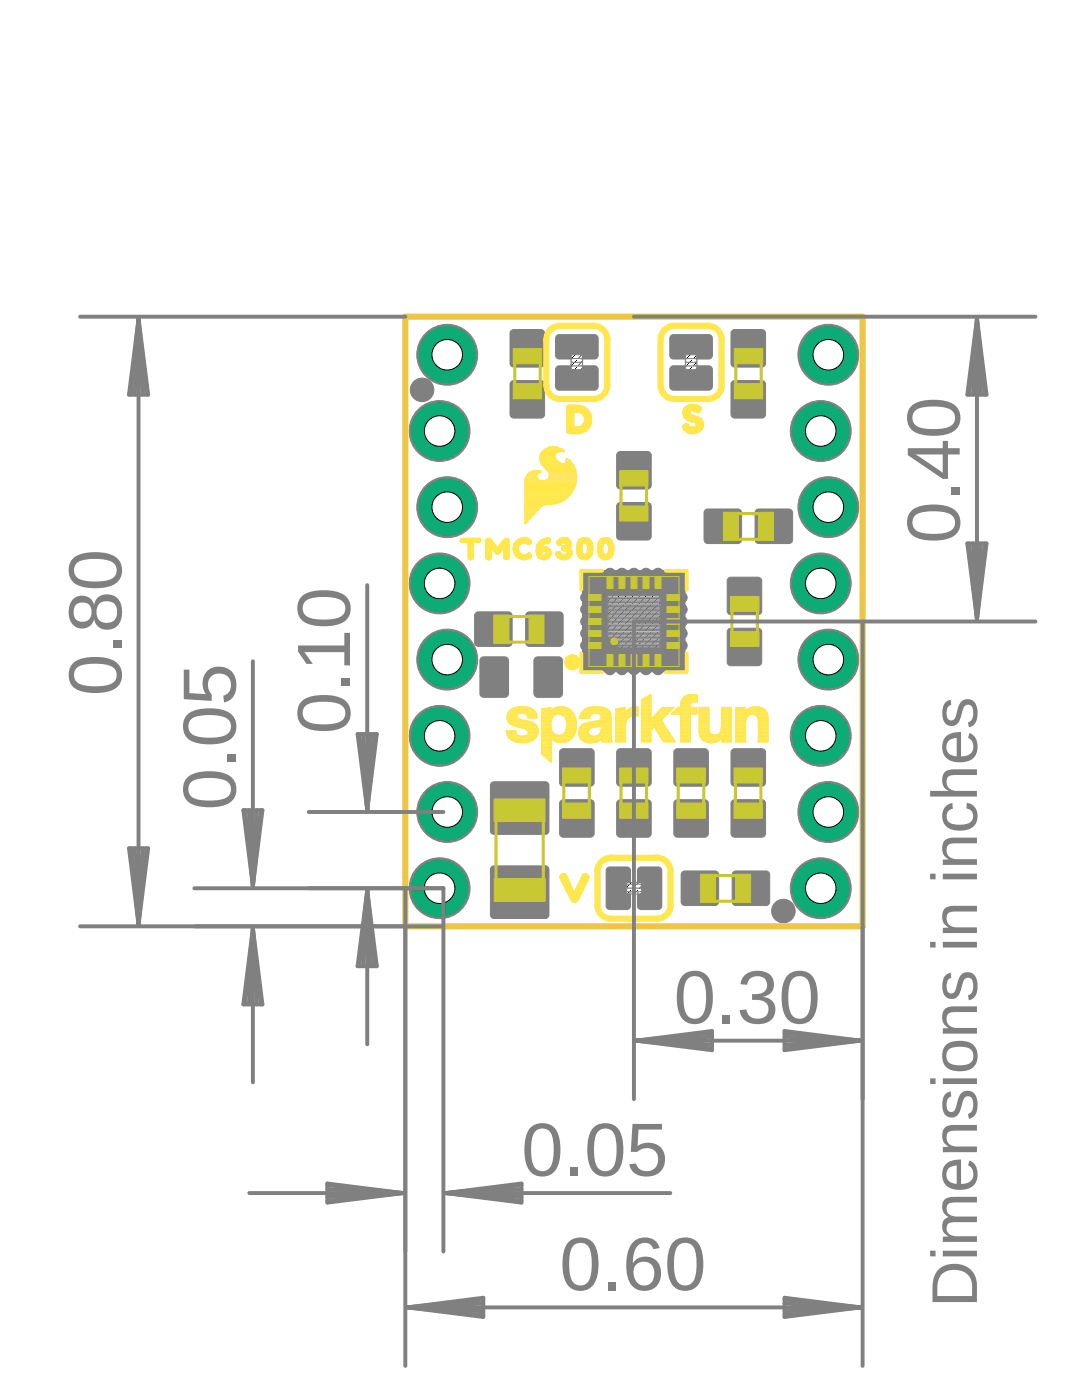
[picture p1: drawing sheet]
<svg xmlns="http://www.w3.org/2000/svg" width="216mm" height="279mm" viewBox="0 0 216 279" stroke-linecap="round" stroke-linejoin="round" font-family="sans-serif">
<defs><g id="words">
<g font-size="15" fill="#808080">
<text x="191.5" y="108.5" transform="rotate(-90 191.5 108.5)">0.40</text>
<text x="24.2" y="138.9" transform="rotate(-90 24.2 138.9)">0.80</text>
<text x="69.8" y="146.5" transform="rotate(-90 69.8 146.5)">0.10</text>
<text x="47" y="161.7" transform="rotate(-90 47 161.7)">0.05</text>
<text x="134.5" y="204.2">0.30</text>
<text x="104" y="234.7">0.05</text>
<text x="111.6" y="257.5">0.60</text>
</g>
<text font-size="12.9" fill="#808080" x="194.9" y="260.9" transform="rotate(-90 194.9 260.9)">Dimensions in inches</text>
</g></defs>
<g fill="#808080" stroke="#808080" stroke-width=".2">
<path d="M127.4 173.2l.5-.2h3.4a.74 .74 0 0 1 .8 .7v7.1a.74 .74 0 0 1-.8 .7h-3.4a.74 .74 0 0 1-.7-.7v-7.1z" fill-rule="evenodd"/>
<path d="M121.2 173.2l.5-.2h3.4a.74 .74 0 0 1 .7 .7v7.1a.74 .74 0 0 1-.7 .7h-3.4a.74 .74 0 0 1-.8-.7v-7.1z" fill-rule="evenodd"/>
<path d="M146.3 174l.5-.2h6a.75 .75 0 0 1 .8 .8v5.4a.75 .75 0 0 1-.8 .7h-6a.75 .75 0 0 1-.7-.7v-5.4z" fill-rule="evenodd"/>
<path d="M136.1 174l.6-.2h6a.75 .75 0 0 1 .7 .8v5.4a.75 .75 0 0 1-.7 .7h-6a.75 .75 0 0 1-.8-.7v-5.4z" fill-rule="evenodd"/>
<path d="M111.1 67l.5-.2h7a.74 .74 0 0 1 .8 .7v3.4a.74 .74 0 0 1-.8 .7h-7a.74 .74 0 0 1-.8-.7v-3.4z" fill-rule="evenodd"/>
<path d="M111.1 73.2l.5-.2h7a.74 .74 0 0 1 .8 .8v3.3a.74 .74 0 0 1-.8 .8h-7a.74 .74 0 0 1-.8-.8v-3.3z" fill-rule="evenodd"/>
<path d="M145.3 115.4l.6-.2h5.3a.75 .75 0 0 1 .8 .7v6a.75 .75 0 0 1-.8 .8h-5.3a.75 .75 0 0 1-.8-.8v-6z" fill-rule="evenodd"/>
<path d="M145.3 125.6l.6-.2h5.3a.75 .75 0 0 1 .8 .7v6a.75 .75 0 0 1-.8 .8h-5.3a.75 .75 0 0 1-.8-.8v-6z" fill-rule="evenodd"/>
<path d="M134.7 159.8l.5-.2h5.4a.75 .75 0 0 1 .8 .7v6a.75 .75 0 0 1-.8 .8h-5.4a.75 .75 0 0 1-.7-.8v-6z" fill-rule="evenodd"/>
<path d="M134.7 149.6l.5-.2h5.4a.75 .75 0 0 1 .8 .8v6a.75 .75 0 0 1-.8 .7h-5.4a.75 .75 0 0 1-.7-.7v-6z" fill-rule="evenodd"/>
<path d="M150.9 101.8l.5-.2h6a.75 .75 0 0 1 .8 .7v5.4a.75 .75 0 0 1-.8 .8h-6a.75 .75 0 0 1-.7-.8v-5.4z" fill-rule="evenodd"/>
<path d="M140.7 101.8l.5-.2h6a.75 .75 0 0 1 .8 .7v5.4a.75 .75 0 0 1-.8 .8h-6a.75 .75 0 0 1-.7-.8v-5.4z" fill-rule="evenodd"/>
<path d="M123.3 159.8l.5-.2h5.4a.75 .75 0 0 1 .7 .7v6a.75 .75 0 0 1-.7 .8h-5.4a.75 .75 0 0 1-.8-.8v-6z" fill-rule="evenodd"/>
<path d="M123.3 149.6l.5-.2h5.4a.75 .75 0 0 1 .7 .8v6a.75 .75 0 0 1-.7 .7h-5.4a.75 .75 0 0 1-.8-.7v-6z" fill-rule="evenodd"/>
<path d="M146.1 159.8l.5-.2h5.4a.75 .75 0 0 1 .8 .7v6a.75 .75 0 0 1-.8 .8h-5.4a.75 .75 0 0 1-.7-.8v-6z" fill-rule="evenodd"/>
<path d="M146.1 149.6l.5-.2h5.4a.75 .75 0 0 1 .8 .8v6a.75 .75 0 0 1-.8 .7h-5.4a.75 .75 0 0 1-.7-.7v-6z" fill-rule="evenodd"/>
<path d="M111.9 159.8l.5-.2h5.4a.75 .75 0 0 1 .8 .7v6a.75 .75 0 0 1-.8 .8h-5.4a.75 .75 0 0 1-.7-.8v-6z" fill-rule="evenodd"/>
<path d="M111.9 149.6l.5-.2h5.4a.75 .75 0 0 1 .8 .8v6a.75 .75 0 0 1-.8 .7h-5.4a.75 .75 0 0 1-.7-.7v-6z" fill-rule="evenodd"/>
<path d="M106.8 131.3l.5-.2h4.2a.77 .77 0 0 1 .7 .8v6.5a.77 .77 0 0 1-.7 .8h-4.2a.77 .77 0 0 1-.8-.8v-6.5z" fill-rule="evenodd"/>
<path d="M96 131.3l.5-.2h4.2a.77 .77 0 0 1 .8 .8v6.5a.77 .77 0 0 1-.8 .8h-4.2a.77 .77 0 0 1-.7-.8v-6.5z" fill-rule="evenodd"/>
<path d="M105.1 122.3l.5-.2h6a.75 .75 0 0 1 .8 .8v5.4a.75 .75 0 0 1-.8 .7h-6a.75 .75 0 0 1-.7-.7v-5.4z" fill-rule="evenodd"/>
<path d="M94.9 122.3l.5-.2h6a.75 .75 0 0 1 .8 .8v5.4a.75 .75 0 0 1-.8 .7h-6a.75 .75 0 0 1-.7-.7v-5.4z" fill-rule="evenodd"/>
<path d="M123.3 100.5l.5-.2h5.4a.75 .75 0 0 1 .7 .7v6a.75 .75 0 0 1-.7 .8h-5.4a.75 .75 0 0 1-.8-.8v-6z" fill-rule="evenodd"/>
<path d="M123.3 90.3l.5-.2h5.4a.75 .75 0 0 1 .7 .8v6a.75 .75 0 0 1-.7 .7h-5.4a.75 .75 0 0 1-.8-.7v-6z" fill-rule="evenodd"/>
<path d="M133.9 67l.5-.2h7a.74 .74 0 0 1 .8 .7v3.4a.74 .74 0 0 1-.8 .7h-7a.74 .74 0 0 1-.8-.7v-3.4z" fill-rule="evenodd"/>
<path d="M133.9 73.2l.5-.2h7a.74 .74 0 0 1 .8 .8v3.3a.74 .74 0 0 1-.8 .8h-7a.74 .74 0 0 1-.8-.8v-3.3z" fill-rule="evenodd"/>
<path d="M146.1 66l.5-.2h5.4a.75 .75 0 0 1 .8 .7v6a.75 .75 0 0 1-.8 .8h-5.4a.75 .75 0 0 1-.7-.8v-6z" fill-rule="evenodd"/>
<path d="M146.1 76.2l.5-.3h5.4a.75 .75 0 0 1 .8 .8v6a.75 .75 0 0 1-.8 .7h-5.4a.75 .75 0 0 1-.7-.7v-6z" fill-rule="evenodd"/>
<path d="M98.1 173l.5-.2h10.2a.72 .72 0 0 1 .7 .7v9.1a.72 .72 0 0 1-.7 .7h-10.2a.72 .72 0 0 1-.7-.7v-9.1z" fill-rule="evenodd"/>
<path d="M98.1 156.2l.5-.2h10.2a.72 .72 0 0 1 .7 .8v9a.72 .72 0 0 1-.7 .7h-10.2a.72 .72 0 0 1-.7-.7v-9z" fill-rule="evenodd"/>
<path d="M102 66l.5-.2h5.4a.75 .75 0 0 1 .8 .7v6a.75 .75 0 0 1-.8 .8h-5.4a.75 .75 0 0 1-.7-.8v-6z" fill-rule="evenodd"/>
<path d="M102 76.2l.5-.3h5.4a.75 .75 0 0 1 .8 .8v6a.75 .75 0 0 1-.8 .7h-5.4a.75 .75 0 0 1-.7-.7v-6z" fill-rule="evenodd"/>
<path d="M116.3 123.2l.6-.2h2.4a1.06 1.06 0 0 1 1.1 1 1.06 1.06 0 0 1-1.1 1.1h-2.4a1.06 1.06 0 0 1-1-.7 1.06 1.06 0 0 1 .4-1.2z" fill-rule="evenodd"/>
<path d="M116.3 128l.6-.2h2.4a1.06 1.06 0 0 1 1.1 1 1.06 1.06 0 0 1-1.1 1.1h-2.4a1.06 1.06 0 0 1-1-.8 1.06 1.06 0 0 1 .4-1.1z" fill-rule="evenodd"/>
<path d="M116.3 118.4l.6-.2h2.4a1.06 1.06 0 0 1 1.1 1.1 1.06 1.06 0 0 1-1.1 1h-2.4a1.06 1.06 0 0 1-1-.7 1.06 1.06 0 0 1 .4-1.2z" fill-rule="evenodd"/>
<path d="M116.3 125.6l.6-.2h2.4a1.06 1.06 0 0 1 1.1 1 1.06 1.06 0 0 1-1.1 1.1h-2.4a1.06 1.06 0 0 1-1-.8 1.06 1.06 0 0 1 .4-1.1z" fill-rule="evenodd"/>
<path d="M116.3 120.8l.6-.2h2.4a1.06 1.06 0 0 1 1.1 1 1.06 1.06 0 0 1-1.1 1.1h-2.4a1.06 1.06 0 0 1-1-.7 1.06 1.06 0 0 1 .4-1.2z" fill-rule="evenodd"/>
<path d="M125.6 130.6a1.06 1.06 0 0 1 1.2-.4 1.06 1.06 0 0 1 .8 1v2.4a1.06 1.06 0 0 1-1.1 1.1 1.06 1.06 0 0 1-1.1-1.1v-2.4z" fill-rule="evenodd"/>
<path d="M130.4 130.6a1.06 1.06 0 0 1 1.2-.4 1.06 1.06 0 0 1 .8 1v2.4a1.06 1.06 0 0 1-1.1 1.1 1.06 1.06 0 0 1-1.1-1.1v-2.4z" fill-rule="evenodd"/>
<path d="M120.9 130.6a1.06 1.06 0 0 1 1.1-.4 1.06 1.06 0 0 1 .8 1v2.4a1.06 1.06 0 0 1-1.1 1.1 1.06 1.06 0 0 1-1.1-1.1v-2.4z" fill-rule="evenodd"/>
<path d="M128.1 130.6a1.06 1.06 0 0 1 1.1-.4 1.06 1.06 0 0 1 .8 1v2.4a1.06 1.06 0 0 1-1.1 1.1 1.06 1.06 0 0 1-1.1-1.1v-2.4z" fill-rule="evenodd"/>
<path d="M123.2 130.6a1.06 1.06 0 0 1 1.2-.4 1.06 1.06 0 0 1 .8 1v2.4a1.06 1.06 0 0 1-1.1 1.1 1.06 1.06 0 0 1-1.1-1.1v-2.4z" fill-rule="evenodd"/>
<path d="M125.6 113.8a1.06 1.06 0 0 1 1.2-.3 1.06 1.06 0 0 1 .8 .9v2.5a1.06 1.06 0 0 1-1.1 1 1.06 1.06 0 0 1-1.1-1v-2.5z" fill-rule="evenodd"/>
<path d="M120.9 113.8a1.06 1.06 0 0 1 1.1-.3 1.06 1.06 0 0 1 .8 .9v2.5a1.06 1.06 0 0 1-1.1 1 1.06 1.06 0 0 1-1.1-1v-2.5z" fill-rule="evenodd"/>
<path d="M130.4 113.8a1.06 1.06 0 0 1 1.2-.3 1.06 1.06 0 0 1 .8 .9v2.5a1.06 1.06 0 0 1-1.1 1 1.06 1.06 0 0 1-1.1-1v-2.5z" fill-rule="evenodd"/>
<path d="M123.2 113.8a1.06 1.06 0 0 1 1.2-.3 1.06 1.06 0 0 1 .8 .9v2.5a1.06 1.06 0 0 1-1.1 1 1.06 1.06 0 0 1-1.1-1v-2.5z" fill-rule="evenodd"/>
<path d="M128.1 113.8a1.06 1.06 0 0 1 1.1-.3 1.06 1.06 0 0 1 .8 .9v2.5a1.06 1.06 0 0 1-1.1 1 1.06 1.06 0 0 1-1.1-1v-2.5z" fill-rule="evenodd"/>
<path d="M133.1 123.2l.6-.2h2.4a1.06 1.06 0 0 1 1 1 1.06 1.06 0 0 1-1 1.1h-2.4a1.06 1.06 0 0 1-1-.7 1.06 1.06 0 0 1 .4-1.2z" fill-rule="evenodd"/>
<path d="M133.1 118.4l.6-.2h2.4a1.06 1.06 0 0 1 1 1.1 1.06 1.06 0 0 1-1 1h-2.4a1.06 1.06 0 0 1-1-.7 1.06 1.06 0 0 1 .4-1.2z" fill-rule="evenodd"/>
<path d="M133.1 128l.6-.2h2.4a1.06 1.06 0 0 1 1 1 1.06 1.06 0 0 1-1 1.1h-2.4a1.06 1.06 0 0 1-1-.8 1.06 1.06 0 0 1 .4-1.1z" fill-rule="evenodd"/>
<path d="M133.1 120.8l.6-.2h2.4a1.06 1.06 0 0 1 1 1 1.06 1.06 0 0 1-1 1.1h-2.4a1.06 1.06 0 0 1-1-.7 1.06 1.06 0 0 1 .4-1.2z" fill-rule="evenodd"/>
<path d="M133.1 125.6l.6-.2h2.4a1.06 1.06 0 0 1 1 1 1.06 1.06 0 0 1-1 1.1h-2.4a1.06 1.06 0 0 1-1-.8 1.06 1.06 0 0 1 .4-1.1z" fill-rule="evenodd"/>
<circle cx="84.2" cy="77.8" r="2.35"/>
<circle cx="156.3" cy="181.8" r="2.35"/>
<circle cx="163.8" cy="177.3" r="6.1"/>
<circle cx="165.3" cy="162.1" r="6.1"/>
<circle cx="163.8" cy="146.9" r="6.1"/>
<circle cx="165.3" cy="131.6" r="6.1"/>
<circle cx="163.8" cy="116.4" r="6.1"/>
<circle cx="165.3" cy="101.2" r="6.1"/>
<circle cx="163.8" cy="86" r="6.1"/>
<circle cx="165.3" cy="70.8" r="6.1"/>
<circle cx="89.2" cy="70.8" r="6.1"/>
<circle cx="87.7" cy="86" r="6.1"/>
<circle cx="89.2" cy="101.2" r="6.1"/>
<circle cx="87.7" cy="116.4" r="6.1"/>
<circle cx="89.2" cy="131.6" r="6.1"/>
<circle cx="87.7" cy="146.9" r="6.1"/>
<circle cx="89.2" cy="162.1" r="6.1"/>
<circle cx="87.7" cy="177.3" r="6.1"/>
</g>
<g fill="#808080" stroke="#808080" stroke-width=".2">
<path d="M125.2 177.7h2.5l.3 .1v.3l-.3 .3h-2.4l-.3-.3z"/>
<path d="M125.1 176.3l.4-.2 .3 .3v1.7l-.3 .3h-.3l-.2-.3z"/>
<path d="M125.1 176.3l.2-.2h2.4l.3 .2v.3l-.3 .3h-2.4l-.3-.3z"/>
<path d="M127.3 176.3l.4-.2 .3 .3v1.7l-.3 .3h-.3l-.1-.3z"/>
<path d="M125.1 177.4l.2-.2h2.4l.3 .2v.3l-.3 .3h-2.4l-.3-.3z"/>
<path d="M125.1 176.6l.2-.1h2.4l.3 .1v.3l-.3 .3h-2.4l-.3-.3z"/>
<path d="M115.5 71l.5-.2 .2 .3v2.5l-.2 .3-.3-.1-.2-.2z"/>
<path d="M114 73.3l.3-.2h1.7l.2 .2v.3l-.2 .3h-1.7l-.3-.3z"/>
<path d="M114 71l.4-.2 .3 .3v2.5l-.3 .3-.3-.1-.1-.2z"/>
<path d="M114 71l.3-.2h1.7l.2 .2v.3l-.2 .3h-1.7l-.3-.3z"/>
<path d="M114 73.2l.3-.2h1.7l.2 .2v.3l-.2 .3h-1.7l-.3-.3z"/>
<path d="M114 72.4l.3-.1h1.7l.2 .1v.3l-.2 .3h-1.7l-.3-.3z"/>
<path d="M114 71.7l.3-.2h1.7l.2 .2v.3l-.2 .3h-1.7l-.3-.3z"/>
<path d="M138.3 71l.4-.2 .3 .3v2.5l-.3 .3-.2-.1-.2-.2z"/>
<path d="M136.9 73.2l1.8-.1 .3 .2v.3l-.3 .3h-1.6l-.3-.3z"/>
<path d="M136.9 70.9l.3-.1 .3 .3v2.5l-.3 .3-.3-.1-.1-.2v-2.5z"/>
<path d="M136.9 70.9l1.8-.1 .3 .2v.3l-.3 .3h-1.6l-.3-.3z"/>
<path d="M136.9 73.1l1.8-.1 .3 .2v.3l-.3 .3h-1.6l-.3-.3z"/>
<path d="M136.8 72.4l.3-.1h1.6l.3 .1v.3l-.3 .3h-1.6l-.3-.3z"/>
<path d="M136.9 71.6l1.8-.1 .3 .2v.3l-.3 .3h-1.6l-.3-.3z"/>
<path d="M116.3 113.8h20.4v20.3h-20.4z"/>
<path d="M121.3 126.9h.2l2.1 2.1v.2h-.2l-2.1-2.1z"/>
<path d="M121.3 118.9h.3v8.1l-.2 .2-.1-.2z"/>
<path d="M121.3 118.9l10.3-.1 .1 .2-.1 .1h-10.2z"/>
<path d="M131.5 118.9h.2v10.2l-.1 .2-.2-.2z"/>
<path d="M123.4 129h8.2l.1 .1-.1 .2h-8.1z"/>
<path d="M123.2 128.8h8.4l.1 .1-.1 .2h-8.3z"/>
<path d="M122.9 128.6l8.7-.1 .1 .2-.1 .1h-8.6z"/>
<path d="M122.7 128.3l8.9-.1 .1 .2-.1 .1h-8.8z"/>
<path d="M122.4 128h9.2l.1 .1-.1 .2h-9.1z"/>
<path d="M122.1 127.8l9.5-.1 .1 .2-.1 .1h-9.4z"/>
<path d="M121.9 127.5l9.7-.1 .1 .2-.1 .1h-9.6z"/>
<path d="M121.6 127.2h10l.1 .1-.1 .2h-9.9z"/>
<path d="M121.3 127l10.3-.1 .1 .2-.1 .1h-10.2z"/>
<path d="M121.3 126.7l10.3-.1 .1 .2-.1 .1h-10.2z"/>
<path d="M121.3 126.4h10.3l.1 .1-.1 .2h-10.2z"/>
<path d="M121.3 126.2l10.3-.1 .1 .2-.1 .1h-10.2z"/>
<path d="M121.3 125.9l10.3-.1 .1 .2-.1 .1h-10.2z"/>
<path d="M121.3 125.6h10.3l.1 .1-.1 .2h-10.2z"/>
<path d="M121.3 125.4l10.3-.1 .1 .2-.1 .1h-10.2z"/>
<path d="M121.3 125.1l10.3-.1 .1 .2-.1 .1h-10.2z"/>
<path d="M121.3 124.8h10.3l.1 .1-.1 .2h-10.2z"/>
<path d="M121.3 124.6l10.3-.1 .1 .2-.1 .1h-10.2z"/>
<path d="M121.3 124.3l10.3-.1 .1 .2-.1 .1h-10.2z"/>
<path d="M121.3 124h10.3l.1 .1-.1 .2h-10.2z"/>
<path d="M121.3 123.7h10.3l.1 .2-.1 .1h-10.2z"/>
<path d="M121.3 123.5l10.3-.1 .1 .2-.1 .1h-10.2z"/>
<path d="M121.3 123.2h10.3l.1 .1-.1 .2h-10.2z"/>
<path d="M121.3 123l10.3-.1 .1 .2-.1 .1h-10.2z"/>
<path d="M121.3 122.7l10.3-.1 .1 .2-.1 .1h-10.2z"/>
<path d="M121.3 122.4h10.3l.1 .1-.1 .2h-10.2z"/>
<path d="M121.3 122.1h10.3l.1 .2-.1 .1h-10.2z"/>
<path d="M121.3 121.9l10.3-.1 .1 .2-.1 .1h-10.2z"/>
<path d="M121.3 121.6h10.3l.1 .1-.1 .2h-10.2z"/>
<path d="M121.3 121.3h10.3l.1 .2-.1 .1h-10.2z"/>
<path d="M121.3 121.1l10.3-.1 .1 .2-.1 .1h-10.2z"/>
<path d="M121.3 120.8h10.3l.1 .1-.1 .2h-10.2z"/>
<path d="M121.3 120.5h10.3l.1 .1-.1 .2h-10.2z"/>
<path d="M121.3 120.3l10.3-.1 .1 .2-.1 .1h-10.2z"/>
<path d="M121.3 120h10.3l.1 .1-.1 .1h-10.2z"/>
<path d="M121.3 119.7h10.3l.1 .1-.1 .2h-10.2z"/>
<path d="M121.3 119.5l10.3-.1 .1 .2-.1 .1h-10.2z"/>
<path d="M121.3 119.2l10.3-.1 .1 .2-.1 .1h-10.2z"/>
<path d="M121.3 118.9h10.3l.1 .1-.1 .2h-10.2z"/>
</g>
<path d="M109.8 65.8l1.1-.6 .9-.2h6.6a2.75 2.75 0 0 1 2.8 2.8v9.1a2.75 2.75 0 0 1-2.8 2.7h-6.6a2.75 2.75 0 0 1-2.8-2.7v-9.1l.3-1.3zM132.6 65.8l1.1-.6 .9-.2h6.6a2.75 2.75 0 0 1 2.8 2.8v9.1a2.75 2.75 0 0 1-2.8 2.7h-6.6a2.75 2.75 0 0 1-2.8-2.7v-9.1l.2-.9zM120 172l.7-.5 1.2-.3h9.2a2.75 2.75 0 0 1 2.7 2.7v6.7a2.75 2.75 0 0 1-2.7 2.7h-9.2a2.71 2.71 0 0 1-2.7-2.7v-7.1l.3-.8z" fill="none" stroke="#ffe74c" stroke-width="1.2"/>
<g fill="none" stroke="#ffe74c" stroke-width=".2">
<path d="M113.1 85.9l.1 .4M113.1 85.1h4.5M113.1 85.9h4M113.1 85.8h4M113.1 85.7h4.1M113.1 85.7h4.2M113.1 85.6h4.2M113.1 85.5h4.3M113.1 85.4h4.4M113.1 85.3h4.4M113.1 85.3h4.5M113.1 85.2h4.5"/>
<path d="M113.1 85.1h1.4M113.1 85h1.4M113.1 84.9h1.4M113.1 84.8h1.4M113.1 84.7h1.4M113.1 84.6h1.4M113.1 84.5h1.4M113.1 84.4h1.4M113.1 84.3h1.4M113.1 84.2h1.4M113.1 84.1h1.4M113.1 84h1.4"/>
<path d="M113.1 83.9h1.4M113.1 83.8h1.4M113.1 83.7h1.4M113.1 83.6h1.4M113.1 83.5h1.4M113.1 83.4h1.4M113.1 83.3h1.4M113.1 83.2h1.4M113.1 83.1h1.4M113.1 83h1.4M113.1 82.9h1.4M113.1 82.8h1.4"/>
<path d="M113.1 82.7h1.4M113.1 82.6h1.4M113.1 82.5h1.4M113.1 82.4h1.4M113.1 82.3h1.5M113.1 82.1l4.5 .1M113.1 82.1h4.5M113.1 82.1h4.4M113.1 82h4.4M113.1 81.9l4.4 .1M113.1 81.9h4.3M113.1 81.8h4.2"/>
<path d="M113.1 81.7h4.2M113.1 81.6l4.1 .1M113.1 81.6h4M113.1 81.5h3.9M113.1 81.4h3.8M113.1 86h3.8M113.1 86h3.9M113.1 81.3l3.7 .1M113.1 81.3h3.6M113.1 86.2h3.5M113.1 86.1h3.6M113.1 86.1h3.7"/>
<path d="M113.1 81.2h3.5M113.1 81.2h3.4M113.2 86.3l.1 .2 .5 .1M113.2 86.3h3.2M113.2 81.1h3.2M113.2 81l3.1 .1M113.2 86.3h3.1M113.2 81h2.9M113.3 86.4h2.8M113.3 81h2.7M113.3 86.5h2.6M113.4 86.5h2.4"/>
<path d="M113.4 80.9h2.4M113.4 80.9h2.2M113.5 80.9l-.3 .1-.1 .4v4.5M113.6 86.5h2M114.5 84.9v.3M114.5 82.4v2.5M114.5 82.4h-1.4M114.6 82.3h-1.5M114.7 82.2l-.2 .2M115.4 80.9h.4M115.5 82.2l.4 .2M115.6 82.3h2"/>
<path d="M115.6 82.3h2.1M115.7 82.4h2M115.8 80.9a2.58 2.58 0 0 1 1.7 1.1M115.9 82.4l.6 .6M115.9 82.4h1.9M115.9 85l-.1 .2 .4 1.2M115.9 85h1.8M115.9 82.4l1.9 .1M116 82.5h1.8M116.1 84.9h1.7M116.2 82.6h1.6M116.2 86.4l-.8 .2"/>
<path d="M116.2 84.8l-.3 .2M116.2 84.8h1.6M116.2 82.6l1.7 .1M116.2 82.6h1.7M116.3 84.7h1.6M116.3 82.7h1.6M116.4 82.8h1.5M116.4 84.5h1.5M116.4 82.9h1.6M116.4 84.5h1.6M116.5 83l.1 .3M116.5 84.4h1.5"/>
<path d="M116.5 83h1.5M116.5 84.3h1.5M116.5 83.1h1.5M116.6 86.2l-.4 .2M116.6 84.2h1.4M116.6 83.2h1.4M116.6 83.3l.1 .4M116.6 84.1l-.4 .7M116.6 84.1h1.4M116.6 83.4h1.4M116.6 83.3h1.4M116.6 84h1.4"/>
<path d="M116.6 83.9h1.4M116.7 83.9h1.3M116.7 83.8h1.3M116.7 83.6h1.3M116.7 83.5h1.3M116.7 83.7l-.1 .4M116.7 83.7h1.3M117.5 85.4l-.9 .8M117.5 82l.2 .4M117.6 82.2h-4.5M117.7 85.1h-1.9M117.7 85l-.2 .4"/>
<path d="M117.7 82.4l.2 .3M117.8 85h-1.8M117.8 84.9l-1.8 .1M117.8 84.8l-1.7 .1M117.9 84.7l-1.7 .1M117.9 84.7l-.2 .3M117.9 82.7l.1 .4M117.9 84.6h-1.6M118 84.3l-.1 .4M118 83.1v1.2M136.2 85.3h4.1M136.2 85.3h2"/>
<path d="M136.2 85.3l.2 .4M136.2 85.2h1.7M136.2 85.4h4M136.2 85.3h4M136.2 85.1h1.6M136.2 85h1.5M136.3 85.4h3.9M136.3 85h1.3M136.3 82.4h1.4M136.3 82.3h1.4M136.3 82.4v.4M136.3 85l-.1 .3"/>
<path d="M136.3 82.5h1.4M136.3 85.5h3.9M136.3 82.6l1.5 .1M136.3 82.6h1.5M136.3 82.6h1.4M136.3 82.1h1.5M136.3 85.6h3.8M136.3 84.9h1.2M136.3 82.8h1.7M136.3 82.7l1.6 .1M136.3 82.7h1.6M136.3 82v.4"/>
<path d="M136.3 82.8l.2 .4M136.4 82.9h1.7M136.4 81.9h3.5M136.4 85.7h3.7M136.4 85.6h3.7M136.4 84.9h1.1M136.4 83h2M136.4 82.9h1.9M136.4 83h2.3M136.4 85.7l.2 .2M136.4 85.7h3.6M136.4 84.8h1"/>
<path d="M136.4 83.1h2.6M136.4 83l2.5 .1M136.4 81.8h3.6M136.4 81.7h3.6M136.4 83.1l2.8 .1M136.5 83.2h2.8M136.5 81.6h3.5M136.5 83.2l.5 .5M136.5 85.8h3.5M136.5 83.2h2.9M136.5 84.7h.8M136.5 83.3h3"/>
<path d="M136.5 81.5h3.5M136.5 84.7h.7M136.6 85.9h3.3M136.6 84.6h.5M136.6 83.4h3M136.6 81.4h3.4M136.6 84.6l.7 .1M136.6 84.6l-.3 .4M136.6 86h3.2M136.6 83.4h3.1M136.6 81.4h3.3M136.6 85.9l.4 .3"/>
<path d="M136.7 83.4l3 .1M136.7 86h3.1M136.7 81.3h3.1M136.7 83.5h3.1M136.7 81.3l-.4 .7M136.8 81.2h2.9M136.8 86h2.9M136.8 83.5h3M136.8 83.6h3.1M136.9 86.1h2.8M136.9 83.7h3.1M136.9 81.1h2.8"/>
<path d="M136.9 86.1h2.7M136.9 81.1h2.7M137 86.2h2.5M137 83.7l3 .1M137 86.2l.4 .2M137 83.7l.7 .4M137.1 81h2.4M137.1 86.3h2.3M137.1 83.8h3M137.2 83.9h2.9M137.2 86.3h2.1M137.2 80.9h2.2"/>
<path d="M137.2 83.9h3M137.3 80.9h2M137.3 84.7a1.04 1.04 0 0 0 1.5 .4M137.3 86.4h1.8M137.4 86.4l.3 .2M137.4 83.9l2.8 .1M137.4 80.8h1.7M137.5 86.5h1.5M137.5 84h2.7M137.5 86.5h1.4M137.6 84h2.6M137.6 86.5h1.1"/>
<path d="M137.6 80.8h1.2M137.7 82.2h-1.4M137.7 84.1h2.5M137.7 80.7l-1 .6M137.7 84.1l.4 .1M137.7 80.7h.9M137.8 82.1l-1.5 .1M137.8 82.1h-1.5M137.9 82h-1.6M137.9 82l-.3 .3 .2 .4 1.1 .4M137.9 82l.8 .1M137.9 84.2h2.4"/>
<path d="M138.1 80.7l1.3 .2M138.1 80.7h-.4M138.1 84.2l.8 .3M138.1 80.7h.1M138.2 84.2h2.1M138.3 84.2l2 .1M138.5 82h1.3M138.6 84.3h1.7M138.6 85.2h1.7M138.7 82.1l.3 .3h.4l.3-.2M138.7 82.1h1.1M138.7 84.4h1.6"/>
<path d="M138.7 82.1h1M138.8 85.1h1.5M138.8 82.1h.9M138.8 85h1.5M138.9 82.2h.7M138.9 84.5h1.4M138.9 84.5l.1 .3M138.9 85h1.4M138.9 84.6h1.4M138.9 84.9h1.4M138.9 84.7h1.4M138.9 82.3h.6"/>
<path d="M138.9 83.1l.7 .3M138.9 84.8h1.4M139 84.8h1.3M139 82.3h.5M139 84.8l-.2 .3M139.4 80.9l.3 .3M139.6 86.1l-1 .5M139.6 83.4l.3 .2M139.7 81.2l.3 .2M139.8 81.9l-3.5 .1M139.9 81.9h-3.5M139.9 85.9l-.3 .2"/>
<path d="M139.9 83.6l.3 .3M140 81.8h-3.6M140 81.7l-.3 .5M140 81.4v.3M140.2 85.5l-.3 .4M140.2 83.9l.1 .4M140.3 85.2l-1.9 .1M140.3 85.2l-.1 .3M140.3 84.3v.5M140.3 84.8v.4M91.9 107.7v.4M91.9 108.1l.2 .2"/>
<path d="M91.9 108.1h4M91.9 108h4M91.9 107.9h4M91.9 107.8h4M91.9 107.7l4 .1M91.9 107.7h4M91.9 107.6h4M91.9 108.2h3.9M91.9 107.5h4M92 107.5l3.6-.1 .3 .1M92 107.5l-.1 .2M92 107.5h3.8"/>
<path d="M92 108.2h3.7M92.1 107.5h3.6M93.3 108.3l.1 .2M93.3 108.3h1.2M93.3 108.3h1.1M93.4 108.4h1M93.4 108.5v3M93.4 111.5l.3 .2M93.4 111.5h.9M93.4 111.4h1M93.4 111.3h1M93.4 111.2h1"/>
<path d="M93.4 111.1h1M93.4 111h1M93.4 110.9h1M93.4 110.8h1M93.4 110.7h1M93.4 110.6h1M93.4 110.5h1M93.4 110.4h1M93.4 110.3h1M93.4 110.2h1M93.4 110.1h1M93.4 110h1"/>
<path d="M93.4 109.9h1M93.4 109.8h1M93.4 109.7h1M93.4 109.6h1M93.4 109.5h1M93.4 109.4h1M93.4 109.3h1M93.4 109.2h1M93.4 109.1h1M93.4 109h1M93.4 108.9h1M93.4 108.8h1"/>
<path d="M93.4 108.7h1M93.4 108.6h1M93.4 108.5h1M93.5 111.5h.8M93.5 111.6h.8M93.6 111.6h.7M93.7 111.7h.4M93.8 111.7h.2M94.4 111.4h-1M94.4 111.4l-.4 .3h-.3M94.4 108.3v3.1M94.7 108.3h-.3"/>
<path d="M95.9 108.1l-.3 .2M95.9 107.5v.3M95.9 108l-4 .1M95.9 107.8v.3M95.9 107.9l-4 .1M96.9 108.2l1.5 .1M96.9 111.1h1.1M96.9 111h1.1M96.9 110.9h1.1M96.9 110.8h1.1M96.9 110.7h1.1M96.9 110.6h1.1"/>
<path d="M96.9 110.5h1.1M96.9 110.4h1.1M96.9 110.3h1.1M96.9 110.2h1.1M96.9 110.1h1.1M96.9 110h1.1M96.9 109.9h1.1M96.9 109.8h1.1M96.9 109.7h1.1M96.9 109.6h1.1M96.9 109.5h1.1M96.9 109.4h1.1"/>
<path d="M96.9 109.3h3.6M96.9 109.3h4.7M96.9 109.2h4.7M96.9 109.1h2.2M96.9 109h2.1M96.9 108.9l2.1 .1M96.9 108.9h2M96.9 108.8l2 .1M96.9 108.8h1.9M96.9 108.7h1.9M96.9 108.6h1.8M96.9 108.5l1.8 .1"/>
<path d="M96.9 108.5h1.7M96.9 108.4h1.7M96.9 108.3l1.6 .1M96.9 108.3h1.6M96.9 108.2h1.5M96.9 108.1h1.5M96.9 108.1h1.4M96.9 108l1.4 .1M96.9 108h1.4M96.9 107.9l1.3 .1M96.9 107.9h1.3M97 111.3h1"/>
<path d="M97 111.2h1M97 107.8h1.1M97 111.4h1M97 111.5h.9M97 107.7h1M97 111.5l.2 .2M97 107.6l1 .1M97 107.6h1M97.1 107.5l.2-.1 .6 .1M97.1 111.6h.8M97.1 107.5l.8 .1M97.1 107.5l-.2 .3 .1 3.7"/>
<path d="M97.2 107.5h.6M97.2 111.7h.5M97.2 107.5h.5M97.4 111.7h.2M97.9 111.6l-.7 .1M97.9 107.5l1.3 1.7 .2-.1M98 111.4l-.1 .2M98.1 109.4h2.3M98.1 109.5h2.3M98.2 109.6h2.1M98.2 109.6h2M98.3 109.7h1.9"/>
<path d="M98.4 109.8h1.7M98.4 109.9h1.7M98.5 109.9h1.5M98.5 110h1.5M98.6 110h1.3M98.6 110.1h1.3M98.7 110.2h1.1M98.8 110.3h1M98.8 110.3h.9M98.8 110.4h.9M98.9 110.4h.8M98.9 110.4l-.9-1.1v2.1"/>
<path d="M98.9 110.4l.2 .2M99 110.5h.6M99 110.6h.5M99.4 109.1h2.2M99.5 109h2.1M99.6 108.9h2M99.7 110.4l-.6 .2M99.7 108.8h1.9M99.7 110.4l.8-1.2v2.2M99.7 108.7h1.9M99.8 108.6h1.8M99.9 108.5h1.7"/>
<path d="M99.9 108.4h1.7M100 108.4h1.6M100.1 108.3h1.5M100.1 108.2h1.5M100.1 108.2l-.7 .9M100.2 108.1h1.4M100.3 108h1.3M100.4 107.9h1.2M100.4 107.8h1.2M100.5 107.8h1M100.5 111.4h1M100.5 111.3h1.1"/>
<path d="M100.5 111.2h1.1M100.5 111.1h1.1M100.5 111h1.1M100.5 110.9h1.1M100.5 110.8h1.1M100.5 110.7h1.1M100.5 110.6h1.1M100.5 110.5h1.1M100.5 110.4h1.1M100.5 110.3h1.1M100.5 110.2h1.1M100.5 110.1h1.1"/>
<path d="M100.5 110h1.1M100.5 109.9h1.1M100.5 109.8h1.1M100.5 109.7h1.1M100.5 109.6h1.1M100.5 109.5h1.1M100.5 109.4h1.1M100.5 109.3h1.1M100.5 107.7h1M100.5 111.4l.2 .2M100.6 111.4h.9M100.6 107.7h.9"/>
<path d="M100.6 111.5h.9M100.6 107.6h.9M100.7 107.5l.6-.1 .2 .2M100.7 111.6h.7M100.7 107.5l-.6 .7M100.8 107.5h.6M100.9 107.5h.4M101.5 111.6h-.8M101.5 111.6h-.9M101.5 107.6l.1 .2M101.6 111.3l-.1 .3M101.6 107.8v3.5"/>
<path d="M102.4 109.7h1.1M102.4 109.6h1M102.4 109.4h1M102.4 109.3h1.1M102.4 109.2h1.1M102.4 109.3v.3M102.4 109.6l.1 .6M102.4 109.8h1.1M102.4 109.1h1.1M102.4 109.9h1.1M102.4 109h1.1M102.5 110h1"/>
<path d="M102.5 109.9h1M102.5 109l-.1 .3M102.5 110.1l1.1 .1M102.5 110.1h1.1M102.5 110h1.1M102.5 108.9h1.1M102.5 110.2h1.2M102.5 110.3h1.2M102.5 108.8h1.2M102.5 108.8v.2M102.5 110.2l.1 .3M102.6 110.3l1.2 .1"/>
<path d="M102.6 108.6h1.3M102.6 110.4h1.2M102.6 110.4h1.3M102.6 110.5h1.4M102.6 108.5h1.5M102.6 108.5l-.1 .3M102.6 110.5l.2 .3M102.7 110.6h1.3M102.7 110.6h1.5M102.7 110.6l3.2 .1M102.7 108.4h3.2M102.7 110.7h3.2"/>
<path d="M102.7 110.7l3.3 .1M102.8 110.8h3.2M102.8 108.3h3.2M102.8 110.8l.1 .2M102.8 110.9h3.2M102.8 108.2l-.2 .3M102.9 110.9h3.1M102.9 108.1h3.1M102.9 111h3.1M102.9 111l.3 .2M103 108h3M103 108l-.2 .2"/>
<path d="M103 111.1h3M103.1 111.1h2.9M103.1 107.9h2.9M103.2 107.8h2.8M103.2 111.2h2.8M103.2 111.2l.2 .2M103.2 107.8h2.7M103.3 111.3h2.6M103.3 107.8h2.6M103.4 107.7h2.4M103.4 111.4h2.4M103.4 107.7h2.3"/>
<path d="M103.4 111.4h2.3M103.4 111.4l.3 .1M103.4 109.5h-1M103.5 109.3l-1.1 .1M103.5 107.6h2.2M103.5 109.8l.1 .3M103.5 107.6l-.5 .4M103.5 111.4h2.2M103.5 109.1h-1.1M103.5 108.9l-1 .1M103.5 107.6h2.1M103.5 108.9v.9"/>
<path d="M103.6 110.1l.2 .3M103.6 108.8l-1.1 .1M103.7 108.8h-1.2M103.7 111.5h1.8M103.7 108.7h-1.2M103.7 108.7l-.2 .2M103.7 111.5l.6 .2M103.8 107.5l-.3 .1M103.8 107.5h1.6M103.8 110.4l.2 .2M103.8 111.5h1.6M103.8 108.6h-1.2"/>
<path d="M103.9 111.6h1.4M103.9 107.5h1.4M103.9 107.4h1.4M104 108.5l-1.4 .1M104 110.6l.3 .1M104 111.6h1.2M104.1 108.5h-1.5M104.1 107.4l-.3 .1M104.3 108.4l-.6 .3M104.3 111.7h.5M104.4 107.4h.9M104.4 111.7h.3"/>
<path d="M104.5 107.3h.3M104.9 108.4l.6 .3 .4-.2M105 108.5h.9M105 110.6h.9M105.1 108.5h.8M105.2 110.6h.6M105.2 110.6l.5-.2 .2 .2M105.2 110.6l-.3 .1M105.2 110.5h.6M105.2 108.5h.6M105.3 107.4l.7 .5M105.3 110.4h.5"/>
<path d="M105.3 108.6h.4M105.4 110.4h.3M105.5 111.5l-1.2 .2M105.7 111.4l-.2 .1M105.9 110.6l.1 .3M105.9 108.4h-3.2M106 108.2l-3.2 .1M106 111.2l-.3 .2M106 108.2h-3.2M106 108.1l-.1 .4M106 107.9v.2M106 110.9v.3"/>
<path d="M107 110.3h1.1M107 110.2h1.1M107 110.1h1.2M107 110h2.9M107 109.9h2.9M107 109.8l2.8 .1M107 109.8h2.8M107 109.7l2.8 .1M107 109.7h2.8M107 109.6h2.7M107 109.6v.7M107 110.3l.2 .6"/>
<path d="M107 110.5h1.1M107 110.4h1.1M107 109.5h2.6M107.1 110.6h1M107.1 109.4h2.5M107.1 109.4h2.4M107.1 110.6l1 .1M107.1 109.3h2.2M107.1 110.7h1M107.1 109.2h2.1M107.1 110.7l1.2 .1M107.1 109.1h1.1"/>
<path d="M107.1 109.1l-.1 .5M107.1 110.8h2.8M107.1 109h1.1M107.2 110.8h2.7M107.2 108.9h1.1M107.2 110.9h2.6M107.2 108.8h1.2M107.2 108.8l-.1 .3M107.2 110.9l.1 .2M107.2 111h2.6M107.3 111h2.4M107.3 111.1h2.4"/>
<path d="M107.3 108.6h1.3M107.3 111.1l.2 .3M107.4 111.2h2.2M107.4 108.5l-.2 .3M107.4 111.3h2.2M107.4 108.5h1.6M107.5 111.4h2M107.5 108.3h2.2M107.5 108.3l-.1 .2M107.5 111.4l.2 .1M107.5 108.2h2.3M107.5 111.4h1.9"/>
<path d="M107.6 108.1h2.2M107.7 108l-.2 .3M107.7 108h2.1M107.7 111.5h1.6M107.7 111.5l.9 .2h.3M107.8 108h2M107.8 111.5h1.5M107.8 107.9h2M107.9 111.6h1.3M107.9 107.8h1.9M107.9 107.8l-.2 .2M108 111.6h1.1"/>
<path d="M108 107.8h1.8M108.1 110.5v.2l.4 .1 .4-.2M108.1 110.2v.3M108.1 107.7h1.7M108.1 109.2l.7-.1 .5 .2M108.1 109.2l.3 .8M108.1 107.7l-.2 .1M108.2 110.1l-1.2 .1M108.2 109l-.1 .2M108.2 108.9l-1.1 .1M108.3 107.6h1.5M108.3 111.7h.6"/>
<path d="M108.3 109.1h.6M108.3 110l-1.3 .1M108.3 108.8l-1.1 .1M108.4 108.8h-1.2M108.4 110l.5 .2M108.4 110l-.3 .2M108.4 108.8l-.2 .2M108.5 111.7h.3M108.5 108.7h-1.3M108.5 110h1.4M108.5 108.6h-1.2M108.5 107.5h1.2"/>
<path d="M108.6 107.5h1.1M108.7 107.4h.9M108.7 107.4l-.6 .3M108.7 108.5l-1.4 .1M108.7 110.1h1.2M108.8 110.7h1.1M108.8 110.1h1.1M108.9 110.6h1M108.9 110.2h1M108.9 108.5h-1.5M108.9 110.5h1M108.9 110.4h1"/>
<path d="M108.9 110.3h1M108.9 110.2v.4M109 108.5l-.6 .3M109 107.4h-.3M109.2 108.4l-.2 .1M109.2 111.6l-.3 .1M109.3 109.3l.5 .4M109.3 107.4h.3M109.5 111.4l-.3 .2M109.6 108.3l-2.2 .1M109.6 107.4l.2 .2M109.6 111.2l-.1 .2"/>
<path d="M109.7 108.2l-2.2 .1M109.8 108.2l-.2 .2h-2.2M109.8 109.7l.1 .3M109.8 108l-2.1 .1M109.8 107.9v.3M109.8 107.6v.3M109.8 110.9l-.2 .3M109.9 110v.2M109.9 110.7l-1.3 .1M109.9 110.7l-.1 .2M109.9 110.2v.5M110.9 110.6l1.4 .1"/>
<path d="M110.9 110.6h1.2M110.9 110.6h1.1M110.9 110.5h1.1M110.9 110.4h1.1M110.9 110.4h1M110.9 110.3h1M110.9 110.3v.3M110.9 110.6l.1 .3M110.9 110.7h1.5M110.9 110.2h1M111 110.7h3.1M111 110.2h.8"/>
<path d="M111 110.8h3M111 110.9l.2 .2M111 110.9h2.9M111.1 108.2l2.9 .1M111.1 111h2.8M111.1 108.4h1.2M111.1 108.3h2.9M111.1 108.2h2.8M111.1 108.1h2.8M111.1 108.1v.3M111.1 108.4l.1 .3M111.1 108.5h1.1"/>
<path d="M111.2 111.1h2.6M111.2 110.1h.5M111.2 108.6h.9M111.2 108h2.7M111.2 108.7h.8M111.2 108h2.6M111.2 108.7l.3 .2M111.2 111.1l.2 .3M111.3 111.2h2.4M111.3 107.9h2.5M111.3 107.9l-.2 .2M111.3 111.3h2.4"/>
<path d="M111.3 108.8h.6M111.3 107.8h2.4M111.4 111.4h2.2M111.4 108.8h.5M111.4 107.8h2.3M111.4 111.4l.2 .1M111.4 111.4h2.1M111.5 108.8h.3M111.5 107.7h2.1M111.5 107.7l-.2 .2M111.6 107.6h1.9M111.6 111.5h1.8"/>
<path d="M111.6 111.5a1.81 1.81 0 0 0 1.8 0M111.7 111.5h1.6M111.7 107.5h1.7M111.7 107.5l.6-.2h.9l.5 .4M111.7 107.5l-.2 .2M111.8 111.6h1.5M111.8 107.5h1.6M111.9 110.2a.65 .65 0 0 0-1 .1M111.9 110.2l.1 .4M111.9 107.4h1.5M111.9 111.6h1.2M112 108.7l-.3 .2"/>
<path d="M112 110.6l.3 .1M112 109.3h1.7M112 108.6h-.8M112 109.3l.1 .4M112.1 109.4h1.6M112.1 109.3h1.6M112.1 109.6h1.7M112.1 109.5h1.7M112.1 109.7h1.9M112.1 109.6h1.8M112.1 109.1h1.8M112.1 108.5l-1 .1"/>
<path d="M112.1 109.7l.1 .2M112.1 108.5h-1M112.2 109.8h1.8M112.2 107.3h1.1M112.2 108.5l-.2 .2M112.2 109l-.2 .3M112.2 111.7h.7M112.2 109.9h1.9M112.2 109h1.8M112.3 110.7h.6M112.4 111.7h.3M112.4 108.3l-.2 .2"/>
<path d="M112.5 108.9h1.5M112.7 108.9h1.3M112.7 108.9l-.5 .1M112.7 110.7h1.4M112.8 108.3l.2 .2M112.8 109.9l.3 .2M112.8 108.8h1.2M112.8 108.4h1.2M112.9 110h1.2M112.9 110.6h1.2M112.9 108.5h1.1M112.9 110l1.2 .1"/>
<path d="M113 110.6h1.1M113 108.5h1M113 110.5h1.1M113 108.8h1M113 108.7h1M113 108.6h1M113 108.5v.3M113 108.8l-.3 .1M113 110.4h1.1M113 110.1h1.1M113.1 110.4h1M113.1 110.3h1"/>
<path d="M113.1 110.2h1M113.1 110.1h1M113.1 110.1v.3M113.1 110.4l-.2 .3M113.7 111.3l-.3 .2M113.7 107.7l.1 .3M113.7 109.3l.3 .4M113.8 109.2h-1.7M113.8 111.1l-.1 .2M113.8 108l.2 .3M113.9 109.1l-.2 .2M114 109h-1.9"/>
<path d="M114 109.7l.1 .2M114 108.3v.2M114 108.3l-2.9 .1M114 110.9h-3M114 110.8l-.2 .3M114 108.9l-.1 .2M114 108.5v.4M114.1 109.9v.3M114.1 110.6l-1.2 .1M114.1 110.6l-.1 .2M114.1 110.2v.4M115 109.9h1.1"/>
<path d="M115 109.8h1.1M115 109.7h1.1M115 109.6h1.1M115 109.5h1.1M115 109.4h1.1M115 109.3h1.1M115 109.2h1.1M115 109.1h1.1M115 109.2v.6M115 109.8l.1 .3M115.1 110h1M115.1 109.9h1"/>
<path d="M115.1 109.1h1M115.1 109h1M115.1 110.1h1M115.1 108.9h1M115.1 110.2h1.1M115.1 110.1h1.1M115.1 108.8h1.1M115.1 108.9l-.1 .3M115.1 110.1v.3M115.1 110.3h1.1M115.1 108.7h1.1M115.1 110.4h1.2"/>
<path d="M115.1 110.4h1.1M115.1 108.6h1.2M115.1 108.6v.3M115.1 110.4l.1 .3M115.2 110.5h1.1M115.2 110.6l2.9 .1M115.2 110.6h1.3M115.2 110.6h1.2M115.2 108.5h1.1M115.2 110.7h2.9M115.2 108.5h1.2M115.2 110.7l.2 .3"/>
<path d="M115.3 110.8h2.7M115.3 108.3h2.8M115.3 108.3l-.2 .3M115.3 108.2h2.8M115.3 110.9h2.7M115.3 108.1h2.7M115.4 108.1h2.6M115.4 111h2.6M115.4 108h2.6M115.4 108l-.1 .3M115.4 111l.1 .3M115.4 111.1h2.5"/>
<path d="M115.4 108h2.5M115.5 107.9h2.4M115.5 111.2h2.3M115.5 107.8h2.4M115.5 107.8h2.3M115.5 107.8l-.1 .2M115.5 111.3l.6 .3M115.5 111.3h2.2M115.6 107.7h2.1M115.6 111.4h2M115.6 107.6h2.1M115.6 107.6l-.1 .2"/>
<path d="M115.7 111.4h1.9M115.7 107.6h1.9M115.9 111.5h1.6M115.9 107.5h1.6M115.9 107.5l-.3 .1M116 111.5h1.4M116 107.5h1.4M116.1 107.4h1.3M116.1 111.6h1.3M116.1 109.8l.1 .4M116.1 109v.8M116.1 108.9l-1 .1"/>
<path d="M116.2 110.2l.3 .4M116.2 111.6h1M116.2 108.8h-1.1M116.2 108.7l-.1 .3M116.3 108.6h-1.2M116.3 111.7h.6M116.3 108.5l-1.2 .1M116.3 107.3h.9M116.4 108.5l-.2 .2M116.4 108.4h-1.2M116.5 111.7h.3M116.5 107.3h.6"/>
<path d="M116.5 110.6l.1 .1M116.5 107.3l-.6 .2M116.5 108.3l-.1 .2M116.6 107.3h.4M116.8 108.3l.1 .1M116.9 110.6h1.2M116.9 108.4h1.3M116.9 110.6l-.2 .1M116.9 108.4l.3 .5M117 110.6h1.2M117 108.5h1.2M117.1 108.5h1.1"/>
<path d="M117.1 110.4h1.1M117.1 108.5l1.1 .1M117.1 108.6h1.1M117.1 107.3l.3 .1M117.2 110.3h1M117.2 110.2h1M117.2 108.8h1M117.2 108.8l1 .1M117.2 110.1h1M117.2 110h1.1M117.2 109h1.1M117.2 108.9h1.1"/>
<path d="M117.2 108.9v.4M117.2 110.1l-.3 .5M117.2 109.9h1.1M117.2 109.1h1.1M117.2 109.8h1.1M117.2 109.7h1.1M117.2 109.6h1.1M117.2 109.5h1.1M117.2 109.4h1.1M117.2 109.3h1.1M117.2 109.2h1.1M117.2 109.3v.4"/>
<path d="M117.2 109.7v.4M117.4 107.4l.3 .2M117.5 111.5a1.39 1.39 0 0 1-1.4 .1M117.7 107.6l.2 .2M117.7 111.3l-.2 .2M117.9 107.8l.1 .3M117.9 111l-2.5 .1M118 110.8l-.3 .5M118 108.1l.2 .3M118.1 108.3l-2.9 .1M118.2 110.6l-.2 .2M118.2 108.4l.1 .6"/>
<path d="M118.2 110.5h-1.2M118.2 108.7h-1M118.2 110.3v.3M118.2 108.7l-1 .2M118.2 108.7h.1M118.2 110.2h-1M118.3 109.9l-.1 .4M118.3 109.3v.3M118.3 109v.3M118.3 109.7h-1.1M118.3 109.6v.3M119.2 109.9h1"/>
<path d="M119.2 109.8h1M119.2 109.7h1M119.2 109.6h1M119.2 109.5h1M119.2 109.4h1M119.2 109.3h1M119.2 109.3h1.1M119.2 109.2h1.1M119.2 109.1h1.1M119.2 109.2v.6M119.2 109.8l.1 .3M119.3 110h1"/>
<path d="M119.3 109.9h1M119.3 109.1h1M119.3 110.1h1M119.3 108.9h1M119.3 110.2h1M119.3 108.8h1M119.3 108.9l-.1 .3M119.3 110.1v.3M119.3 110.3h1M119.3 108.8h1.1M119.3 110.4h1.1M119.3 110.3l1.1 .1"/>
<path d="M119.3 108.6h1.1M119.3 108.6v.3M119.3 110.4l.1 .3M119.4 110.5h1.1M119.4 108.5h1.1M119.4 110.6l2.9 .1M119.4 110.6h1.2M119.4 110.6h1.1M119.4 108.3h2.8M119.4 110.7h2.9M119.4 108.3l-.1 .3M119.4 110.7l.1 .3"/>
<path d="M119.4 110.8h2.8M119.4 108.2h2.8M119.5 110.9h2.7M119.5 110.8h2.7M119.5 108.1h2.7M119.5 111h2.7M119.5 111h2.6M119.5 108l-.1 .3M119.5 111l.2 .3M119.5 108h2.6M119.6 111.1h2.5M119.6 108h2.5"/>
<path d="M119.6 107.9h2.5M119.7 111.2h2.3M119.7 107.8h2.3M119.7 111.2h2.2M119.7 107.8l-.2 .2M119.7 111.3l.5 .3M119.7 111.3h2.2M119.7 107.8h2.2M119.8 107.7h2.1M119.8 111.4h2M119.8 107.6h2M119.8 107.6l-.1 .2"/>
<path d="M119.9 111.4h1.9M119.9 107.6h1.9M120.1 107.5h1.5M120.1 107.5l-.3 .1M120.1 111.5h1.6M120.1 111.5h1.5M120.2 111.6h1.3M120.2 111.6l.6 .1h.3M120.2 107.4h1.4M120.2 109.8l.1 .4M120.2 109.4v.4M120.3 109h-1"/>
<path d="M120.3 110.2l.3 .4M120.3 109l-.1 .4M120.3 111.6h1.1M120.4 108.8h-1.1M120.4 108.7h-1.1M120.4 108.7l-.1 .3M120.4 108.6h-1.1M120.4 108.5l-1.1 .1M120.5 108.5l-.1 .2M120.5 111.7h.6M120.5 107.3h.9M120.6 108.4h-1.2"/>
<path d="M120.6 110.6l.2 .1M120.6 111.7h.3M120.7 107.3h.6M120.7 108.3l-.2 .2M120.8 107.3h.3M121 108.3l.1 .1M121.1 110.6h1.2M121.1 108.4h1.2M121.1 110.6l-.2 .1M121.1 108.4l.3 .5M121.2 110.6h1.1M121.2 108.5h1.1"/>
<path d="M121.2 110.4h1.2M121.3 110.4h1.1M121.3 108.6h1.1M121.3 110.3h1.1M121.3 108.7h1.1M121.3 110.2h1.1M121.3 108.8h1.1M121.3 107.3l.3 .1M121.3 107.3h-.3l-.9 .2M121.4 110.2h1M121.4 108.8l1 .1M121.4 110.1h1"/>
<path d="M121.4 110h1M121.4 109h1.1M121.4 108.9h1M121.4 108.9v.4M121.4 110.1l-.3 .5M121.4 109.9h1M121.4 109.9h1.1M121.4 109.1h1.1M121.4 109.8h1.1M121.4 109.7h1.1M121.4 109.6h1.1M121.4 109.5h1.1"/>
<path d="M121.4 109.4h1.1M121.4 109.3h1.1M121.4 109.2h1.1M121.4 109.3v.4M121.4 109.7v.4M121.6 107.4l.2 .2M121.7 111.5l-.6 .2M121.8 107.6l.2 .2M121.9 111.3l-.2 .2M122 107.8l.2 .3M122.2 108.1l.2 .6M122.2 110.8l-.3 .5"/>
<path d="M122.3 108.3l-2.9 .1M122.3 110.6l-.1 .2M122.4 110.5h-1.2M122.4 110.3l-.1 .3M122.4 108.7l.1 .3M122.4 108.7l-1 .2M122.4 108.7h.1M122.4 110.2h-1.1M122.5 109.9l-.1 .4M122.5 109v.9M111.7 174.9l.1 .4M111.7 175h1.5"/>
<path d="M111.7 174.9l1.5 .1M111.7 174.9h1.4M111.7 175.1h1.5M111.8 175.2h1.5M111.8 175.1h1.4M111.8 174.8h1.3M111.8 175.3h1.5M111.8 175.3l2.2 4.4M111.8 174.8h1.2M111.8 174.7h1.2M111.8 175.3l1.5 .1M111.8 174.6h1.2"/>
<path d="M111.9 174.6l.7-.3 .5 .6M111.9 174.6l-.2 .3M111.9 175.4h1.5M111.9 175.4h1.4M111.9 175.5h1.5M111.9 175.6h1.5M111.9 174.6h1M112 175.6h1.4M112 175.6l1.5 .1M112 174.6h.9M112 175.7h1.5M112 175.8h1.5"/>
<path d="M112.1 175.8h1.4M112.1 174.5h.7M112.1 175.9h1.5M112.1 176h1.5M112.2 176l1.4 .1M112.2 174.4h.6M112.2 176.1h1.5M112.2 176.1h1.4M112.2 176.2h1.5M112.2 174.4h.5M112.3 176.2h1.4M112.3 176.3h1.4"/>
<path d="M112.3 176.3l1.5 .1M112.4 176.4h1.4M112.4 176.5h1.4M112.4 176.6h1.5M112.5 176.6l1.4 .1M112.5 176.7h1.4M112.5 174.3h.2M112.5 176.8h1.5M112.6 176.8h1.4M112.6 176.9h1.4M112.6 176.9l1.4 .1M112.6 177l1.5 .1"/>
<path d="M112.6 177h1.4M112.7 177.1h1.4M112.7 177.2h1.4M112.8 177.2h1.4M112.8 177.3h1.4M112.8 177.4h1.4M112.8 177.4l1.5 .1M112.9 177.5h1.4M112.9 177.6h1.4M113 177.7h1.3M113 177.7h1.4M113 177.8h1.4"/>
<path d="M113.1 177.8h1.3M113.1 177.9h1.3M113.1 174.9l1.4 3.2M113.1 178h1.4M113.2 178h1.3M113.2 178.1h2.9M113.2 178.2h2.8M113.2 178.2h2.9M113.3 178.3h2.7M113.3 178.4h2.6M113.4 178.5h2.5M113.5 178.6h2.3"/>
<path d="M113.5 178.7h2.3M113.5 178.8h2.2M113.5 178.8h2.3M113.6 178.9h2.1M113.6 179h2.1M113.7 179.1h1.9M113.7 179.2h1.8M113.7 179.2h1.9M113.8 179.3h1.7M113.9 179.5h1.5M113.9 179.6h1.4M114 179.7l.2 .3"/>
<path d="M114 179.7h1.3M114 179.8h1.2M114.1 179.8h1.1M114.1 179.9h1M114.2 179.9h.8M114.2 180l.4 .1M114.2 180h.8M114.6 178h1.5M114.7 177.9h1.5M114.7 177.8h1.5M114.8 177.8h1.4M114.8 177.7h1.5"/>
<path d="M114.9 177.5h1.5M115 177.4h1.4M115 177.4h1.5M115 177.2h1.5M115.1 177.1h1.5M115.1 177h1.5M115.2 179.8l-.3 .2M115.2 176.8h1.5M115.3 176.7h1.5M115.4 176.6h1.5M115.4 176.4h1.5M115.5 179.4h-1.7"/>
<path d="M115.5 176.2h1.5M115.5 179.3h-1.7M115.6 176.1h1.5M115.6 175.9h1.5M115.7 179h-2.1M115.7 178.9h-2.1M115.7 175.8h1.5M115.7 175.7h1.5M115.8 175.7h1.5M115.8 178.7h-2.3M115.8 175.6h1.5M115.9 178.6h-2.5"/>
<path d="M115.9 175.4h1.5M116 175.3h1.5M116 178.4h-2.7M116 178.3h-2.7M116 175.1h1.5M116.1 175.1h1.4M116.1 175h1.4M116.1 174.9l1.4 .1M116.1 174.9h1.4M116.2 178h-1.5M116.2 174.8l1.3 .1M116.2 177.9h-1.5"/>
<path d="M116.2 174.8h1.3M116.2 174.8h1.2M116.2 174.7h1.2M116.2 174.6h1.1M116.3 177.7h-1.5M116.3 174.6h.9M116.3 174.5h.8M116.4 177.6h-1.5M116.4 174.4h.7M116.4 177.4l-1.5 .1M116.5 174.4h.5M116.5 177.3h-1.5"/>
<path d="M116.5 177.2h-1.5M116.6 177.1h-1.5M116.6 177l-1.5 .1M116.6 174.3h.2M116.7 176.9l-1.5 .1M116.7 176.9h-1.5M116.7 176.8h-1.5M116.8 176.6h-1.5M116.9 176.5h-1.5M117 176.3h-1.5M117 176.2h-1.5M117.1 176.1h-1.6"/>
<path d="M117.1 176l-1.5 .1M117.1 176h-1.5M117.2 175.9h-1.5M117.2 175.8l-1.5 .1M117.3 175.6l-1.5 .1M117.4 175.5l-2.2 4.3M117.4 175.5h-1.6M117.4 174.8l-.7-.5-.3 .2-1.8 3.6h-.1M117.4 174.8l.2 .2-.2 .5M117.4 175.3l-1.5 .1M117.5 175.2h-1.5M117.5 175.1l-1.5 .1"/>
<path d="M114.4 180h.5M114.6 180.1h.1M114.9 180l-.3 .1"/>
</g>
<g fill="none" stroke="#ffe74c" stroke-width=".32">
<path d="M128 139.7l1.9-1.1v5.1l2.3-2.5h2.2l-2.5 2.5 2.8 4.3h-2.3l-1.8-3-.7 .7v2.3h-1.9zM128 139.9h1.9M128.1 139.6h1.8M128.6 139.4h1.3M129.1 139.1h.8M129.5 138.8h.4M136 139.9h3.1M136.1 139.6h3M136.3 139.4h2.8M136.6 139.1h2.5M137.1 138.8h2M101.1 145.9h1.7"/>
<path d="M101.1 146.2h1.8M101.2 146.5h1.8M101.2 143.2h1.9M101.2 143.5h2.2M101.3 142.9h1.8M101.3 146.7h2.1M101.3 142.6l-.1 .6 .2 .8M101.3 143.7h3M101.3 142.6h1.8M101.4 144l.5 .5 .7 .3M101.4 147h5.6M101.4 144h4.2"/>
<path d="M101.4 142.4h2.1M101.5 142.1h5.3M101.6 147.3h5.2M101.7 144.3h4.6M101.8 141.8h4.7M101.9 147.6h4.6M102 144.5h4.7M102.1 141.5h4.1M102.4 147.8h3.6M102.6 144.8l1.2 .4a1.83 1.83 0 0 1 1.6 .7 1.01 1.01 0 0 1-1.4 1 1.08 1.08 0 0 1-1.2-1.1h-1.7a2.42 2.42 0 0 0 2.6 2.4 3.2 3.2 0 0 0 3.6-1.7M102.6 141.3a2.03 2.03 0 0 0-1.3 1.3M102.6 141.3l.5-.2a5.1 5.1 0 0 1 2.6 .2"/>
<path d="M102.6 144.8h4.4M102.6 141.3h3.1M103.1 142.9a.73 .73 0 0 0 .6 .7 6.6 6.6 0 0 1 3.3 1.1 1.91 1.91 0 0 1 .3 1.8M103.1 148.1h2.2M103.5 145.1h3.7M104.7 145.4h2.6M104.8 142.4h2.1M105.2 146.7h1.9M105.2 142.6h1.8M105.2 145.6h2.1M105.3 142.9h1.8M105.4 146.5h1.9"/>
<path d="M105.4 145.9h1.9M105.5 146.2h1.8M105.7 141.3a2.1 2.1 0 0 1 1.4 1.9h-1.7a1.34 1.34 0 0 0-2.2-.6l-.1 .3M108.1 143.2h2.1M108.1 148.1h1.9M108.1 147.8h1.9M108.1 147.6h1.9M108.1 147.3h1.9M108.1 147h6.2M108.1 146.7h2.9M108.1 146.5h2.4M108.1 146.2h2.2"/>
<path d="M108.1 145.9h2M108.1 145.6h1.9M108.1 145.4h1.9M108.1 145.1h1.8M108.1 144.8h1.8M108.1 144.5h1.8M108.1 144.3h1.8M108.1 144h1.8M108.1 143.7h1.9M108.1 143.5h2M108.1 142.9h2.3M108.1 142.6h2.7"/>
<path d="M108.1 142.4h6.3M108.1 142.1h6.1M108.1 141.8h1.8M108.1 150.3h1.9M108.1 150h1.9M108.1 149.7h1.9M108.1 149.5h1.9M108.1 149.2h1.9M108.1 148.9h1.9M108.1 148.6h1.9M108.1 148.4h1.9M108.2 141.5h1.7"/>
<path d="M108.3 150.5h1.7M108.6 150.8h1.4M108.9 151.1h1.1M109.2 151.4h.8M109.5 151.6h.5M109.6 141.3h.3M109.6 141.3l-1.5 .3v8.8l.5 .4M109.6 141.3l.3-.1v.9a2.89 2.89 0 0 1 3.2-.8 2.89 2.89 0 0 1 1.9 2.7M109.8 151.9h.2M109.9 144.3a2.1 2.1 0 0 0 1.2 2.4 1.55 1.55 0 0 0 1.8-.9M110.1 147.3h4M110.1 141.8h3.8"/>
<path d="M110.2 143.2l-.3 1.1M110.2 143.2a1.51 1.51 0 0 1 1.5-.7 1.51 1.51 0 0 1 1.2 1M110.3 147.6h3.5M110.4 141.5h3.2M110.6 147.8h2.8M110.8 141.3h2.2M111.3 148.1h1.5M112 146.7h2.5M112.2 142.6h2.3M112.5 146.5h2.1M112.6 142.9h2.1M112.7 146.2h2"/>
<path d="M112.8 143.2h1.9M112.9 145.9h1.9M112.9 143.5h1.9M112.9 143.5l.2 1.1M112.9 145.8l1.7 .8M113 145.6h1.9M113 143.7h1.9M113.1 145.4h1.8M113.1 144h1.9M113.1 145.1h1.8M113.1 144.3h1.9M113.1 144.8h1.9"/>
<path d="M113.1 144.5h1.9M113.1 144.6l-.2 1.2M113.1 144.6l1.9 .1M113.8 147.6a2.64 2.64 0 0 1-3.8-.4v4.9l-1.4-1.3M114.6 146.6l-.8 1M114.9 145.4l-.3 1.2M115 144.7l-.1 .7M115 144v.7M115.5 146.5h2M115.5 146.2h1.9M115.5 146.5l.3 .8M115.5 145.9h1.9"/>
<path d="M115.6 146.7h2M115.6 145.6h1.9M115.7 147h6.2M115.7 145.4h2.1M115.7 143.2h1.9M115.8 147.3l.6 .5 .5 .3M115.8 147.3h6.1M115.8 142.9h1.9M115.8 145.1h2.7M115.9 142.6h2M116 142.4h2.3M116 147.6h3.9"/>
<path d="M116.1 144.8h3.7M116.2 142.1h5.4M116.2 142l-.3 .5-.2 .8h1.9v-.1M116.3 147.8h3.2M116.4 144.5h5.5M116.4 141.8h5M116.8 141.5h4.3M116.9 148.1l.7 .1 1.3-.1M116.9 148.1h2M117.1 144.3h4.8M117.4 141.3h3.1M117.5 146.5l.4 .4a1.85 1.85 0 0 0 1.8-.4"/>
<path d="M117.8 144.1l.4 1.1M117.8 144.1a2.08 2.08 0 0 0-2.3 2.4M118.2 145.2l-.7 .4-.2 .5 .2 .4M118.2 142.4a.95 .95 0 0 0-.6 .8M118.3 142.4l.5-.1 .6 .1M118.4 145.1l-.2 .1M118.7 144h3.2M119 144l-1.2 .1M119 144l.2 1M119.2 145l-.8 .1M119.3 142.4h2.5M119.4 146.7h2.5"/>
<path d="M119.5 142.4l.5 .5v.6M119.7 146.5h2.2M119.8 143.7h2.1M119.8 144.8l.2-.1v.9l-.3 .9M119.8 144.8l-.6 .2M119.9 142.6h1.9M119.9 146.2h2M120 145.9h1.9M120 143.5h1.9M120 142.9h1.9M120 143.5a.97 .97 0 0 1-1 .5M120 145.6h1.9"/>
<path d="M120 143.2h1.9M120 145.4h1.9M120 145.1h1.9M120 144.8h1.9M120.1 147.6h1.8M120.2 147.8h1.8M120.5 141.3a1.72 1.72 0 0 1 1.4 1.7v4.3l.2 .7h-1.9l-.1-.6-.4 .3-.8 .4M120.5 141.3a5.3 5.3 0 0 0-3.7 .3l-.6 .4M122.9 143.2h2.5M122.9 147.8h1.9M122.9 147.6h1.9M122.9 147.3h1.9"/>
<path d="M122.9 147h1.9M122.9 146.7h1.9M122.9 146.5h1.9M122.9 146.2h1.9M122.9 145.9h1.9M122.9 145.6h1.9M122.9 145.4h1.9M122.9 145.1h1.9M122.9 144.8h1.9M122.9 144.5h1.9M122.9 144.3h1.9M122.9 144h2"/>
<path d="M122.9 143.7h2.1M122.9 143.5h2.3M122.9 142.9h3M122.9 142.6h4.4M122.9 142.4h1.8M122.9 142.1h1.8M122.9 141.8h1.8M123 141.5h1.7M124.5 141.3l-1.6 .3v6.4h1.9v-3.5a1.84 1.84 0 0 1 2.5-1.6v-1.8h-.7l-.7 .2M124.5 141.3h.2M124.5 141.3l.2-.1v1.3a1.91 1.91 0 0 1 1.2-1.2M124.8 142.4h2.5"/>
<path d="M124.9 142.1h2.4M125.1 141.8h2.2M125.5 141.5h1.8M125.9 141.3h1.4M128 143.2h1.9M128 147.8h1.9M128 147.6h1.9M128 147.3h1.9M128 147h1.9M128 146.7h1.9M128 146.5h1.9M128 146.2h1.9"/>
<path d="M128 145.9h1.9M128 145.6h1.9M128 145.4h2.2M128 145.1h2.5M128 144.8h4.6M128 144.5h4.4M128 144.3h4.2M128 144h4.1M128 143.7h3.9M128 143.5h1.9M128 142.9h1.9M128 142.6h1.9"/>
<path d="M128 142.4h1.9M128 142.1h1.9M128 141.8h1.9M128 141.5h1.9M128 141.3h1.9M128 141h1.9M128 140.7h1.9M128 140.5h1.9M128 140.2h1.9M130.1 143.5h2M130.3 143.2h2.1M130.6 142.9h2.1"/>
<path d="M130.6 145.1h2.2M130.8 145.4h2.1M130.9 142.6h2.1M131 145.6h2.1M131.1 142.4h2.1M131.1 145.9h2.2M131.3 146.2h2.2M131.4 142.1h2.1M131.5 146.5h2.1M131.6 146.7h2.2M131.6 141.8h2.2M131.8 147h2.2"/>
<path d="M131.9 141.5h2.2M132 147.3h2.2M132.1 147.6h2.3M132.2 141.3h2.1M132.3 147.8h2.3M134.1 142.4h4.9M134.4 142.1h4.6M134.7 141.8h4.3M135 141.5h4M135.2 141.3h3.8M135.8 143.2h1.9M135.8 147.8h1.9"/>
<path d="M135.8 147.6h1.9M135.8 147.3h1.9M135.8 147h1.9M135.8 146.7h1.9M135.8 146.5h1.9M135.8 146.2h1.9M135.8 145.9h1.9M135.8 145.6h1.9M135.8 145.4h1.9M135.8 145.1h1.9M135.8 144.8h1.9M135.8 144.5h1.9"/>
<path d="M135.8 144.3h1.9M135.8 144h1.9M135.8 143.7h1.9M135.8 143.5h1.9M135.8 142.9h1.9M135.8 142.6h1.9M135.8 141h1.9M135.8 140.7h1.9M135.9 140.5h1.9M135.9 140.2h2M137.9 140.2l1.2-.1v-1.4a2.91 2.91 0 0 0-2.9 .9l-.3 .7-.1 .9h-.5l-1.3 1.3h1.8v5.5h1.9v-5.5h1.3v-1.3h-1.3l.1-.7M137.9 140.2l-.1 .3"/>
<path d="M139.5 143.2h1.9M139.5 145.9h2M139.5 145.6h1.9M139.5 145.4h1.9M139.5 145.1h1.9M139.5 144.8h1.9M139.5 144.5h1.9M139.5 144.3h1.9M139.5 144h1.9M139.5 143.7h1.9M139.5 143.5h1.9M139.5 142.9h1.9"/>
<path d="M139.5 142.6h1.9M139.5 142.4h1.9M139.5 142.1h1.9M139.5 141.8h1.9M139.5 141.5h1.9M139.5 141.3h1.9M139.6 146.2h2M139.6 146.5h2.2M139.7 146.7h2.8M139.8 147l-.3-1v-4.8h1.9v4.2a1.3 1.3 0 0 0 1.4 1.3 1.3 1.3 0 0 0 1.2-1.5v-4h1.9v6.8h-1.8v-.9l-.4 .5M139.8 147h6.1M139.8 147a2.55 2.55 0 0 0 3.9 .6"/>
<path d="M139.9 147.3h4.1M140.1 147.6h3.6M140.5 147.8h2.9M141.2 148.1h1.5M142.7 146.7h3.2M143.5 146.5h2.4M143.7 146.2h2.2M143.9 145.9h2M143.9 145.6h2M144 145.4h1.9M144 145.1h1.9M144 144.8h1.9"/>
<path d="M144 143.2h1.9M144 144.5h1.9M144 144.3h1.9M144 144h1.9M144 143.7h1.9M144 143.5h1.9M144 142.9h1.9M144 142.6h1.9M144 142.4h1.9M144 142.1h1.9M144 141.8h1.9M144 141.5h1.9"/>
<path d="M144 141.3h1.9M144.1 147.8h1.8M144.1 147.6h1.8M144.1 147.3h1.8M146.9 143.2h2M146.9 142.1v5.9h1.8v-4M146.9 147.8h1.8M146.9 147.6h1.8M146.9 147.3h1.8M146.9 147h1.8M146.9 146.7h1.8M146.9 146.5h1.8"/>
<path d="M146.9 146.2h1.8M146.9 145.9h1.8M146.9 145.6h1.8M146.9 145.4h1.8M146.9 145.1h1.8M146.9 144.8h1.8M146.9 144.5h1.8M146.9 144.3h1.8M146.9 144h1.8M146.9 143.7h1.9M146.9 143.5h2M146.9 142.9h2.2"/>
<path d="M146.9 142.6h2.6M146.9 142.4h6.1M146.9 142.1h1.7M146.9 142.1v-.9h1.7v1M146.9 141.8h1.7M146.9 141.5h1.7M146.9 141.3h1.7M148.6 142.2h.1M148.7 142.1h4.2M148.9 141.8h3.8M149.2 141.5h3.2M149.7 141.3h2.3"/>
<path d="M150.7 142.6l.5 .6M150.7 142.6a1.4 1.4 0 0 0-2 1.4M150.8 142.6h2.3M151 142.9h2.1M151.2 143.2h2M151.2 143.2l.1 .3M151.3 143.5h1.9M151.3 143.7h1.9M151.4 147.8h1.8M151.4 147.6h1.8M151.4 147.3h1.8M151.4 147h1.8"/>
<path d="M151.4 146.7h1.8M151.4 146.5h1.8M151.4 146.2h1.8M151.4 145.9h1.8M151.4 145.6h1.8M151.4 145.4h1.8M151.4 145.1h1.8M151.4 144.8h1.8M151.4 144.5h1.8M151.4 144.3h1.8M151.4 144h1.8M152 141.3a2.44 2.44 0 0 1 1.2 2.6v4.1h-1.8l-.1-4.5"/>
<path d="M152 141.3a2.53 2.53 0 0 0-3.3 .9"/>
</g>
<g fill="none" stroke="#ffe74c" stroke-width=".47">
<path d="M104.8 100h7.3M104.8 99.5h8M104.8 99.1h8.4M104.8 98.7h8.8M104.8 98.3h9.2M104.8 97.8h9.4M104.8 97.4h9.6M104.8 97h9.8M104.8 96.6h10M104.9 96.1h10M104.9 95.7l-.1 8.7 .5-.6M104.9 95.7h2.4"/>
<path d="M105 95.3l-.1 .4M105 95.3h2M105.3 94.9h1.7M105.7 94.4l-.7 .9M105.7 94.4h1.6M107.8 91.5h2.9M107.9 91h2.8M107.9 91.9h3.1M108 90.6a2.2 2.2 0 0 0 .7 2.6M108 90.6h2.7M108 92.3h3.5M108.3 92.8h5.9"/>
<path d="M108.3 90.2h2.8M108.7 93.2l.5 .5a1.33 1.33 0 0 1 .4 1.8 1.33 1.33 0 0 1-1.8 .5l-.3-.1a.92 .92 0 0 1-.5-1.2l.8-.6-.9-.1-.7 .1-.5 .3M108.7 93.2h5.8M108.8 89.8h3.3M109 93.6h5.6M109.4 95.7h5.5M109.5 94h5.3M109.6 89.3h1.7M109.7 95.3h5.3M109.7 94.4h5.2M109.7 94.9h5.2M111.1 90.2a1.14 1.14 0 0 0 .2 2l1.2 .5 .3-.1 .3-.2"/>
<path d="M111.3 89.4l.8 .4M111.3 89.4a2.76 2.76 0 0 0-3.3 1.2M112.1 89.8l.4 .2h-.6l-.8 .2M113.1 92.4v-.8a3.7 3.7 0 0 1 1.7 2.4M113.1 92.3h.8M113.1 91.9h.4M114.8 94a5.4 5.4 0 0 1-5.9 6.6l-1 .4-2.6 2.8M104.8 104.2h.2M104.8 103.8h.5M104.8 103.4h.9M104.8 102.9h1.3M104.8 102.5h1.8"/>
<path d="M104.8 102.1h2.1M104.8 101.7h2.5M104.8 101.2h2.9M104.8 100.8h3.4M104.8 100.4h6.2"/>
</g>
<path d="M120.1 113.9h-4.1v3.8M132.9 113.9h4.1v3.8M116 130.4v3.8h4.1M137 130.4v3.8h-4.1" fill="none" stroke="#ffe74c" stroke-width=".76"/>
<circle cx="114.2" cy="132.2" r="1.52" fill="#ffe74c" stroke="#ffe74c" stroke-width=".2"/>
<g fill="none" stroke="#c8c832" stroke-width=".61">
<path d="M102.7 72.5v4.2M107.8 72.5v4.2M146.8 72.5v4.2M151.9 72.5v4.2M123.9 96.8v4.3M129 96.8v4.3M147.2 107.6h4.2M147.2 102.5h4.2M101.4 128.1h4.3M101.4 123h4.3M146 121.9v4.3M151.1 121.9v4.3"/>
<path d="M112.5 156.1v4.3M117.6 156.1v4.3M123.9 156.1v4.3M129 156.1v4.3M135.3 156.1v4.3M140.4 156.1v4.3M146.7 156.1v4.3M151.8 156.1v4.3M99 163.9v11.5M108.4 163.9v11.5M142.6 179.9h4.3M142.6 174.8h4.3"/>
</g>
<g fill="#c8c832" stroke="#c8c832" stroke-width=".2">
<path d="M146.8 174.5h3v5.6h-3z"/>
<path d="M139.8 174.5h3v5.6h-3z"/>
<path d="M145.8 119h5.6v3h-5.6z"/>
<path d="M145.8 126h5.6v3h-5.6z"/>
<path d="M135 160.3h5.7v3h-5.7z"/>
<path d="M135 153.3h5.7v3h-5.7z"/>
<path d="M151.3 102.2h3v5.7h-3z"/>
<path d="M144.3 102.2h3v5.7h-3z"/>
<path d="M123.6 160.3h5.7v3h-5.7z"/>
<path d="M123.6 153.3h5.7v3h-5.7z"/>
<path d="M146.5 160.3h5.6v3h-5.6z"/>
<path d="M146.5 153.3h5.6v3h-5.6z"/>
<path d="M112.2 160.3h5.7v3h-5.7z"/>
<path d="M112.2 153.3h5.7v3h-5.7z"/>
<path d="M105.6 122.7h3v5.7h-3z"/>
<path d="M98.6 122.7h3v5.7h-3z"/>
<path d="M123.6 101h5.7v3h-5.7z"/>
<path d="M123.6 94h5.7v3h-5.7z"/>
<path d="M146.5 69.6h5.7v3h-5.7z"/>
<path d="M146.5 76.6h5.7v3h-5.7z"/>
<path d="M163 84.5h3.1v3h-3.1z"/>
<path d="M163 99.7h3.1v3h-3.1z"/>
<path d="M163 114.9h3.1v3.1h-3.1z"/>
<path d="M163 130.1h3.1v3.1h-3.1z"/>
<path d="M163 145.3h3.1v3.1h-3.1z"/>
<path d="M163 160.5h3.1v3.1h-3.1z"/>
<path d="M163 175.7h3.1v3.1h-3.1z"/>
<path d="M163 69.3h3.1v3h-3.1z"/>
<path d="M87 160.5h3v3.1h-3z"/>
<path d="M87 145.3h3v3.1h-3z"/>
<path d="M87 130.1h3v3.1h-3z"/>
<path d="M87 114.9h3v3.1h-3z"/>
<path d="M87 99.7h3v3h-3z"/>
<path d="M87 84.5h3v3h-3z"/>
<path d="M87 69.3h3v3h-3z"/>
<path d="M87 175.7h3v3.1h-3z"/>
<path d="M98.6 175.4h10.2v4.5h-10.2z"/>
<path d="M98.6 159.5h10.2v4.5h-10.2z"/>
<path d="M102.4 69.6h5.7v3h-5.7z"/>
<path d="M102.4 76.6h5.7v3h-5.7z"/>
<path d="M121.1 130.6h1.2v2.4h-1.2z"/>
<path d="M123.5 130.6h1.2v2.4h-1.2z"/>
<path d="M125.9 130.6h1.2v2.4h-1.2z"/>
<path d="M128.3 130.6h1.2v2.4h-1.2z"/>
<path d="M130.7 130.6h1.2v2.4h-1.2z"/>
<path d="M133.1 128.2h2.4v1.2h-2.4z"/>
<path d="M133.1 125.8h2.4v1.2h-2.4z"/>
<path d="M133.1 123.4h2.4v1.2h-2.4z"/>
<path d="M133.1 121.1h2.4v1.1h-2.4z"/>
<path d="M133.1 118.7h2.4v1.1h-2.4z"/>
<path d="M121.1 115h1.2v2.5h-1.2z"/>
<path d="M123.5 115h1.2v2.5h-1.2z"/>
<path d="M125.9 115h1.2v2.5h-1.2z"/>
<path d="M128.3 115h1.2v2.5h-1.2z"/>
<path d="M130.7 115h1.2v2.5h-1.2z"/>
<path d="M117.5 118.7h2.4v1.1h-2.4z"/>
<path d="M117.5 121.1h2.4v1.1h-2.4z"/>
<path d="M117.5 123.4h2.4v1.2h-2.4z"/>
<path d="M117.5 125.8h2.4v1.2h-2.4z"/>
<path d="M117.5 128.2h2.4v1.2h-2.4z"/>
</g>
<circle cx="122.6" cy="128" r=".67" fill="#c8c832" stroke="#c8c832" stroke-width=".2"/>
<path d="M117.5 115.1h18v17.9h-18z" fill="none" stroke="#c8c832" stroke-width=".2"/>
<circle cx="163.8" cy="177.3" r="5.6" fill="#0dab76" stroke="#0dab76" stroke-width=".2"/>
<circle cx="163.8" cy="177.3" r="3" fill="#fff" stroke="#000" stroke-width=".2"/>
<circle cx="165.3" cy="162.1" r="5.6" fill="#0dab76" stroke="#0dab76" stroke-width=".2"/>
<circle cx="165.3" cy="162.1" r="3" fill="#fff" stroke="#000" stroke-width=".2"/>
<circle cx="163.8" cy="146.9" r="5.6" fill="#0dab76" stroke="#0dab76" stroke-width=".2"/>
<circle cx="163.8" cy="146.9" r="3" fill="#fff" stroke="#000" stroke-width=".2"/>
<circle cx="165.3" cy="131.6" r="5.6" fill="#0dab76" stroke="#0dab76" stroke-width=".2"/>
<circle cx="165.3" cy="131.6" r="3" fill="#fff" stroke="#000" stroke-width=".2"/>
<circle cx="163.8" cy="116.4" r="5.6" fill="#0dab76" stroke="#0dab76" stroke-width=".2"/>
<circle cx="163.8" cy="116.4" r="3" fill="#fff" stroke="#000" stroke-width=".2"/>
<circle cx="165.3" cy="101.2" r="5.6" fill="#0dab76" stroke="#0dab76" stroke-width=".2"/>
<circle cx="165.3" cy="101.2" r="3" fill="#fff" stroke="#000" stroke-width=".2"/>
<circle cx="163.8" cy="86" r="5.6" fill="#0dab76" stroke="#0dab76" stroke-width=".2"/>
<circle cx="163.8" cy="86" r="3" fill="#fff" stroke="#000" stroke-width=".2"/>
<circle cx="165.3" cy="70.8" r="5.6" fill="#0dab76" stroke="#0dab76" stroke-width=".2"/>
<circle cx="165.3" cy="70.8" r="3" fill="#fff" stroke="#000" stroke-width=".2"/>
<circle cx="89.2" cy="70.8" r="5.6" fill="#0dab76" stroke="#0dab76" stroke-width=".2"/>
<circle cx="89.2" cy="70.8" r="3" fill="#fff" stroke="#000" stroke-width=".2"/>
<circle cx="87.7" cy="86" r="5.6" fill="#0dab76" stroke="#0dab76" stroke-width=".2"/>
<circle cx="87.7" cy="86" r="3" fill="#fff" stroke="#000" stroke-width=".2"/>
<circle cx="89.2" cy="101.2" r="5.6" fill="#0dab76" stroke="#0dab76" stroke-width=".2"/>
<circle cx="89.2" cy="101.2" r="3" fill="#fff" stroke="#000" stroke-width=".2"/>
<circle cx="87.7" cy="116.4" r="5.6" fill="#0dab76" stroke="#0dab76" stroke-width=".2"/>
<circle cx="87.7" cy="116.4" r="3" fill="#fff" stroke="#000" stroke-width=".2"/>
<circle cx="89.2" cy="131.6" r="5.6" fill="#0dab76" stroke="#0dab76" stroke-width=".2"/>
<circle cx="89.2" cy="131.6" r="3" fill="#fff" stroke="#000" stroke-width=".2"/>
<circle cx="87.7" cy="146.9" r="5.6" fill="#0dab76" stroke="#0dab76" stroke-width=".2"/>
<circle cx="87.7" cy="146.9" r="3" fill="#fff" stroke="#000" stroke-width=".2"/>
<circle cx="89.2" cy="162.1" r="5.6" fill="#0dab76" stroke="#0dab76" stroke-width=".2"/>
<circle cx="89.2" cy="162.1" r="3" fill="#fff" stroke="#000" stroke-width=".2"/>
<circle cx="87.7" cy="177.3" r="5.6" fill="#0dab76" stroke="#0dab76" stroke-width=".2"/>
<circle cx="87.7" cy="177.3" r="3" fill="#fff" stroke="#000" stroke-width=".2"/>
<path d="M80.9 63.2h91.2v121.7h-91.2z" fill="none" stroke="#eec643" stroke-width="1.2"/>
<g fill="none" stroke="#808080" stroke-width=".78">
<path d="M16 63.2h64.9M27.6 63.6l2 15.2h-3.9zM27.6 63.6v120.9M27.6 63.6l-.7 15.2M27.6 63.6l.8 15.2M27.6 63.6l-1.5 15.2M27.6 63.6l1.6 15.2M126.5 63.2h80.1M194.9 63.6v60M194.9 63.6l1.9 15.2h-3.8zM194.9 63.6l-.7 15.2M194.9 63.6l.8 15.2"/>
<path d="M194.9 63.6l-1.5 15.2M194.9 63.6l1.6 15.2M73.3 116.8v44.9M193 108.5h3.8l-1.9 15.1zM193.4 108.5l1.5 15.1M194.2 108.5l.7 15.1M195.7 108.5l-.8 15.1M196.5 108.5l-1.6 15.1M50.5 132v44.9M172.1 124v148.6M206.6 124h-80.1v95.4M71.4 146.5h3.8l-1.9 15.2z"/>
<path d="M71.7 146.5l1.6 15.2M72.5 146.5l.8 15.2M74.1 146.5l-.8 15.2M74.8 146.5l-1.5 15.2M25.7 169.3h3.9l-2 15.2zM26.1 169.3l1.5 15.2M26.9 169.3l.7 15.2M28.4 169.3l-.8 15.2M29.2 169.3l-1.6 15.2M38.8 177.3h49.7v72.5M48.6 161.7h3.8l-1.9 15.2zM48.9 161.7l1.6 15.2"/>
<path d="M49.7 161.7l.8 15.2M51.2 161.7l-.7 15.2M52 161.7l-1.5 15.2M61.6 162.1h26.9M73.3 177.7v30.7M73.3 177.7l1.9 15.1h-3.8zM73.3 177.7l-.8 15.1M73.3 177.7l.8 15.1M73.3 177.7l-1.6 15.1M73.3 177.7l1.5 15.1M80.9 177.3v95.3M16 184.9h72.5"/>
<path d="M50.5 185.3v30.7M50.5 185.3l1.9 15.1h-3.8zM50.5 185.3l-.8 15.1M50.5 185.3l.7 15.1M50.5 185.3l-1.6 15.1M50.5 185.3l1.5 15.1M126.9 207.7h44.8M126.9 207.7l15.2-1.9v3.8zM126.9 207.7l15.2 .8M126.9 207.7l15.2 1.5M142.1 206.9l-15.2 .8M142.1 206.1l-15.2 1.6"/>
<path d="M156.5 205.8l15.2 1.9-15.2 1.9zM156.5 206.9l15.2 .8M156.5 206.1l15.2 1.6M171.7 207.7l-15.2 .8M171.7 207.7l-15.2 1.5M49.7 238.1h30.8M65.3 236.2l15.2 1.9-15.2 1.9zM65.3 237.3l15.2 .8M65.3 236.5l15.2 1.6M80.5 238.1l-15.2 .8M80.5 238.1l-15.2 1.5M88.9 238.1h44.9"/>
<path d="M88.9 238.1l15.2-1.9v3.8zM88.9 238.1l15.2 .8M88.9 238.1l15.2 1.5M104.1 237.3l-15.2 .8M104.1 236.5l-15.2 1.6M96.4 259.4l-15.1 1.5M156.5 259l15.2 1.9-15.2 1.9zM156.5 259.4l15.2 1.5M81.3 260.9h90.4M81.3 260.9l15.1-1.9v3.8zM81.3 260.9l15.1 .8M81.3 260.9l15.1 1.6"/>
<path d="M96.4 260.1l-15.1 .8M156.5 260.1l15.2 .8M171.7 260.9l-15.2 .8M171.7 260.9l-15.2 1.6"/>
</g>
<use href="#words"/>
</svg>
